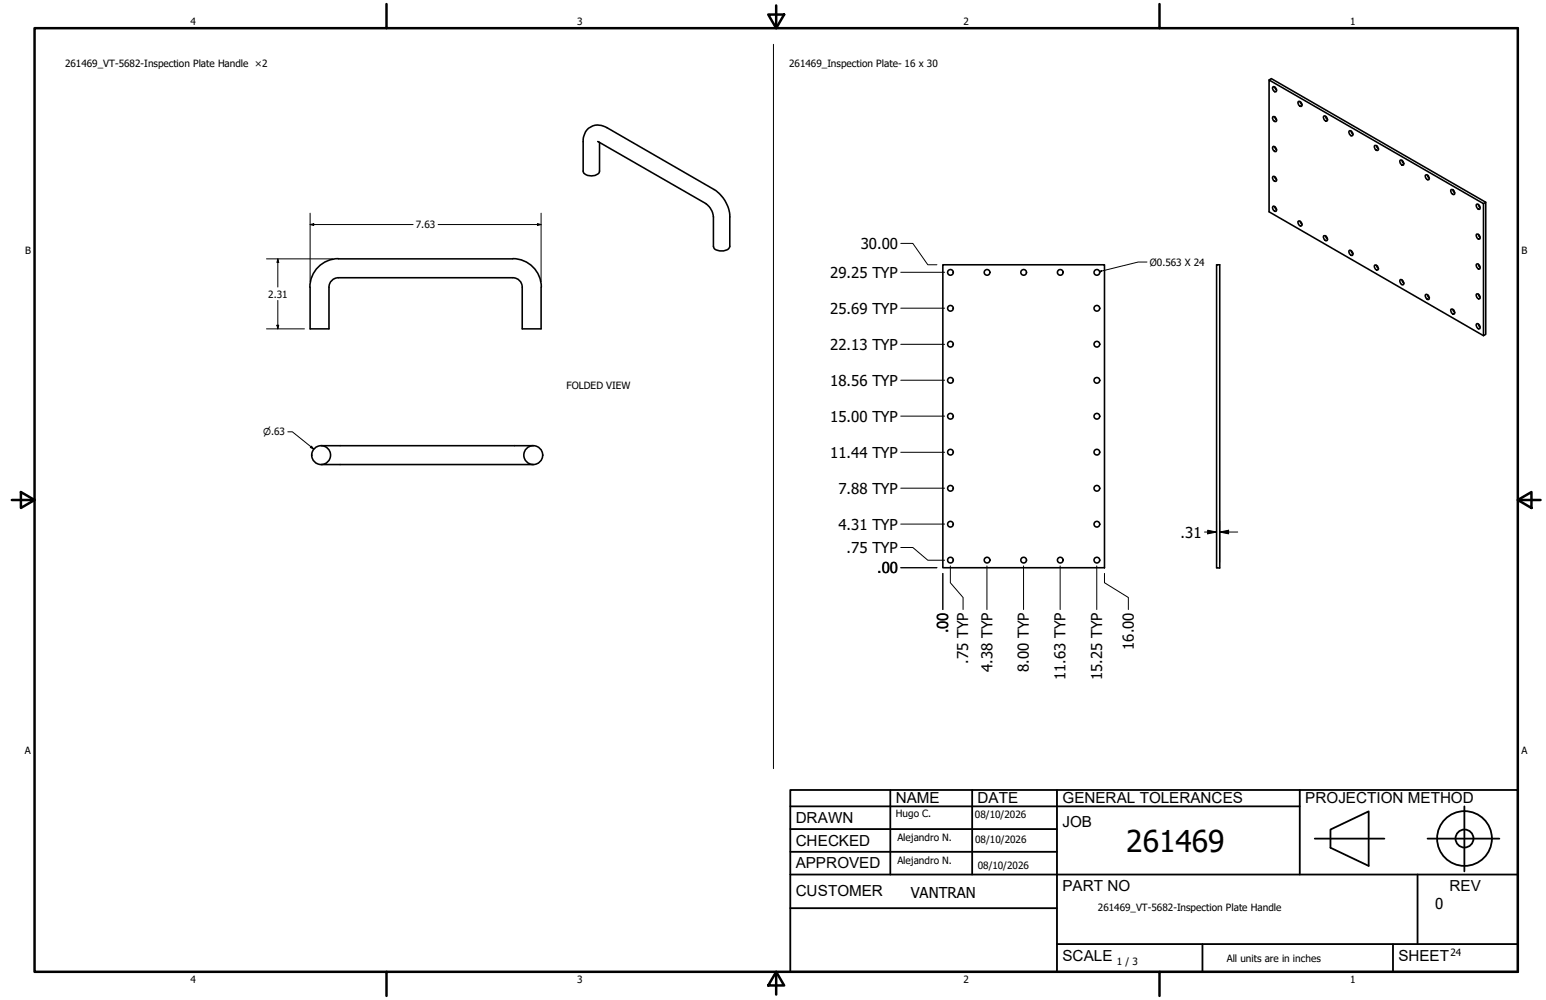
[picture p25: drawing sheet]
<svg xmlns="http://www.w3.org/2000/svg" width="432mm" height="279mm" viewBox="0 0 432 279" stroke-linecap="round" stroke-linejoin="round" font-family="sans-serif">
<defs><g id="words">
<text font-size="8.4" x="314.6" y="238.1">261469</text>
<g font-size="4.3">
<text x="250.2" y="224.2">NAME</text>
<text x="273" y="224.2">DATE</text>
<text x="296.7" y="224.3">GENERAL TOLERANCES</text>
<text x="364.6" y="224.3">PROJECTION METHOD</text>
<text x="222.2" y="229.9">DRAWN</text>
<text x="296.7" y="230.9">JOB</text>
<text x="222.2" y="236.3">CHECKED</text>
<text x="222.2" y="242.6">APPROVED</text>
<text x="222.2" y="250.3">CUSTOMER</text>
<text x="296.7" y="249">PART NO</text>
<text x="404.8" y="248.9">REV</text>
<text x="296.7" y="268.4">SCALE</text>
<text x="390.6" y="268.4">SHEET</text>
</g>
<g font-size="4.2">
<text x="240.4" y="69.5">30.00</text>
<text x="231.9" y="77.6">29.25 TYP</text>
<text x="231.9" y="87.6">25.69 TYP</text>
<text x="231.9" y="97.7">22.13 TYP</text>
<text x="231.9" y="107.8">18.56 TYP</text>
<text x="231.9" y="117.8">15.00 TYP</text>
<text x="231.9" y="127.9">11.44 TYP</text>
<text x="234.2" y="137.9">7.88 TYP</text>
<text x="234.2" y="148">4.31 TYP</text>
<text x="236.5" y="154.5">.75 TYP</text>
<text x="329.8" y="150.2">.31</text>
<text x="245" y="160.1">.00</text>
<text x="264.9" y="177" transform="rotate(-90 264.9 177)">.00</text>
<text x="270.4" y="185.5" transform="rotate(-90 270.4 185.5)">.75 TYP</text>
<text x="316.7" y="181.5" transform="rotate(-90 316.7 181.5)">16.00</text>
<text x="277.2" y="187.8" transform="rotate(-90 277.2 187.8)">4.38 TYP</text>
<text x="287.4" y="187.8" transform="rotate(-90 287.4 187.8)">8.00 TYP</text>
<text x="297.6" y="190.1" transform="rotate(-90 297.6 190.1)">11.63 TYP</text>
<text x="307.8" y="190.1" transform="rotate(-90 307.8 190.1)">15.25 TYP</text>
<text x="254.4" y="250.8">VANTRAN</text>
<text x="400.9" y="254">0</text>
</g>
<g font-size="2.8">
<text x="53.2" y="6.9">4</text>
<text x="161.2" y="6.9">3</text>
<text x="269.1" y="6.9">2</text>
<text x="377.1" y="6.9">1</text>
<text x="18.2" y="18.7">261469_VT-5682-Inspection Plate Handle ×2</text>
<text x="220.4" y="18.7">261469_Inspection Plate- 16 x 30</text>
<text x="116.1" y="63.8">7.63</text>
<text x="7" y="70.9">B</text>
<text x="424.9" y="70.9">B</text>
<text x="321.2" y="74.2">Ø0.563 X 24</text>
<text x="74.9" y="83.1">2.31</text>
<text x="158.2" y="108.6">FOLDED VIEW</text>
<text x="6.9" y="210.6">A</text>
<text x="424.9" y="210.6">A</text>
<text x="250.2" y="228.3">Hugo C.</text>
<text x="272.3" y="228.4">08/10/2026</text>
<text x="250.6" y="234.9">Alejandro N.</text>
<text x="272.4" y="235.6">08/10/2026</text>
<text x="250.6" y="241.5">Alejandro N.</text>
<text x="273.1" y="242.8">08/10/2026</text>
<text x="306.6" y="254.5">261469_VT-5682-Inspection Plate Handle</text>
<text x="312" y="269.7">1 / 3</text>
<text x="342.6" y="268.7">All units are in inches</text>
<text x="405.1" y="267.1">24</text>
<text x="53.2" y="274.6">4</text>
<text x="161.2" y="274.6">3</text>
<text x="269.1" y="274.6">2</text>
<text x="377.1" y="274.6">1</text>
</g>
<text font-size="2.6" x="73.5" y="121.7">⌀.63</text>
</g></defs>
<!-- layer: Visible (ANSI) -->
<g fill="none" stroke="#000" stroke-width=".44">
<path d="M166.9 39.6l30.3 17.3a5.4 5.4 0 0 1 2.1 3.7v8.2a2.23 2.23 0 0 0 2.8 1.3l.4-.1a1.45 1.45 0 0 0 1.3-1.2v-8.2a9.5 9.5 0 0 0-4.3-7.6l-30-17.3a4.3 4.3 0 0 0-4.5-.2 4.3 4.3 0 0 0-2.1 4.1v8.2a2.23 2.23 0 0 0 2.8 1.3l.9-.3a1.07 1.07 0 0 0 .8-1v-8M354.5 22.4l.6-.4 59.9 34.5v36.9l-.7 .4-59.8-34.6v-36.8l59.8 34.5v36.9M355.5 32.6a.86 .86 0 0 1 .9 .4 .86 .86 0 0 1 0 1 .97 .97 0 0 1-.9-1.4zM355.5 24.3a.8 .8 0 0 1 .9 .4 .8 .8 0 0 1-.2 1l-.6-.5zM356 32.6l.6 .9M356 24.3l.6 .8M362.5 28.5a.73 .73 0 0 1 1 .2 .73 .73 0 0 1-.2 1h-.1a1.08 1.08 0 0 1-.7-1.2zM363.2 28.4l.5 .9M369.7 32.5a.8 .8 0 0 1 .9 .4 .8 .8 0 0 1-.1 .9 1.05 1.05 0 0 1-.8-1.3zM370.3 32.5l.1 .5 .4 .4M376.8 36.6a.8 .8 0 0 1 .9 .4 .8 .8 0 0 1-.1 1l-.7-.5zM377.4 36.6l.5 .9"/>
<path d="M355.5 57.7a.8 .8 0 0 1 .9 .4 .8 .8 0 0 1-.2 1l-.6-.5zM355.5 49.4a.81 .81 0 0 1 .9 .3 .81 .81 0 0 1 0 1 .94 .94 0 0 1-.9-1.3zM355.5 41a.8 .8 0 0 1 .9 .4 .8 .8 0 0 1-.2 1l-.6-.5zM356 57.7l.6 .8M356 49.4l.6 .8M356 41l.6 .8M384 40.6a.9 .9 0 0 1 .7 1.4 .94 .94 0 0 1-.7-1.4zM384.5 40.7l.1 .5 .4 .4M391 44.8a.8 .8 0 0 1 .9 .4 .8 .8 0 0 1-.1 1l-.6-.5zM391.6 44.8l.1 .5 .4 .4M398.2 48.9a.83 .83 0 0 1 .8 .5 .83 .83 0 0 1-.1 .9l-.5-.3a.81 .81 0 0 1-.2-1.1zM398.7 49l.5 .8"/>
<path d="M405.3 53a.9 .9 0 0 1 .8 1.4 .99 .99 0 0 1-.8-1.4zM405.8 53l.5 .9M412.4 57.1a.83 .83 0 0 1 .9 .4 .83 .83 0 0 1-.2 1l-.5-.3a.81 .81 0 0 1-.2-1.1zM412.9 57.2l.5 .8M415 56.5l-.7 .4M94.5 72.3a8 8 0 0 0-7.9 7.9v11.7h5.3v-11.6a2.64 2.64 0 0 1 2.6-2.7h48.7a2.64 2.64 0 0 1 2.7 2.6v11.7h5.2v-11.6M94.6 72.3h48.6M143.2 72.3a8 8 0 0 1 8 7.9M263.3 74h45.2v84.6h-45.2zM339.8 74h.9v84.7h-.9zM362.5 61.9a.77 .77 0 0 1 1 .3 .77 .77 0 0 1-.2 1l-.6-.5zM363.2 61.8l.5 .9"/>
<path d="M369.7 65.9a.86 .86 0 0 1 .9 .4 .86 .86 0 0 1 0 .9 1.02 1.02 0 0 1-.9-1.3zM370.3 65.9l.1 .5 .4 .4M376.8 70a.8 .8 0 0 1 .9 .4 .8 .8 0 0 1-.1 1l-.7-.5zM377.4 70l.5 .9M384 74h.1a.88 .88 0 0 1 .7 .6 .88 .88 0 0 1-.1 .9l-.1-.1a1.07 1.07 0 0 1-.6-1.4zM384.5 74.2l.5 .8M391 78.2a.82 .82 0 0 1 .9 .4 .82 .82 0 0 1 0 1 1.03 1.03 0 0 1-.9-1.4zM391.6 78.2l.1 .5 .4 .4M412.4 73.8a.83 .83 0 0 1 .9 .4 .83 .83 0 0 1-.2 1l-.5-.3a.81 .81 0 0 1-.2-1.1zM412.4 65.4h.2a.9 .9 0 0 1 .6 1.4 .94 .94 0 0 1-.8-1.4zM412.9 73.9l.5 .8M412.9 65.5l.5 .9"/>
<path d="M398.1 82.4a.8 .8 0 0 1 .9 .3 .8 .8 0 0 1-.1 1l-.6-.5zM398.7 82.4l.5 .8M405.3 86.4h.1a.9 .9 0 0 1 .7 1.4 .94 .94 0 0 1-.8-1.4zM405.8 86.5l.5 .8M412.4 90.5a.83 .83 0 0 1 .9 .4 .83 .83 0 0 1-.2 1 1.01 1.01 0 0 1-.7-1.4zM412.4 82.1h.2a.88 .88 0 0 1 .7 .6 .88 .88 0 0 1-.2 .9l-.1-.1a1.07 1.07 0 0 1-.6-1.4zM412.9 90.6l.5 .8M412.9 82.2l.5 .9M89.7 129.8h59.3M89.7 124.5h59.3"/>
<circle cx="265.5" cy="76.1" r=".79"/>
<circle cx="275.7" cy="76.1" r=".79"/>
<circle cx="285.9" cy="76.1" r=".79"/>
<circle cx="296.1" cy="76.1" r=".79"/>
<circle cx="306.4" cy="76.1" r=".79"/>
<circle cx="265.5" cy="96.2" r=".79"/>
<circle cx="265.5" cy="86.1" r=".79"/>
<circle cx="306.4" cy="96.2" r=".79"/>
<circle cx="306.4" cy="86.1" r=".79"/>
<circle cx="265.5" cy="116.3" r=".79"/>
<circle cx="265.5" cy="106.3" r=".79"/>
<circle cx="306.4" cy="116.3" r=".79"/>
<circle cx="306.4" cy="106.3" r=".79"/>
<circle cx="89.7" cy="127.2" r="2.64"/>
<circle cx="148.9" cy="127.2" r="2.64"/>
<circle cx="265.5" cy="126.3" r=".79"/>
<circle cx="265.5" cy="136.4" r=".79"/>
<circle cx="306.4" cy="136.4" r=".79"/>
<circle cx="306.4" cy="126.3" r=".79"/>
<circle cx="265.5" cy="156.5" r=".79"/>
<circle cx="265.5" cy="146.5" r=".79"/>
<circle cx="275.7" cy="156.5" r=".79"/>
<circle cx="285.9" cy="156.5" r=".79"/>
<circle cx="296.1" cy="156.5" r=".79"/>
<circle cx="306.4" cy="156.5" r=".79"/>
<circle cx="306.4" cy="146.5" r=".79"/>
</g>
<!-- layer: Borde (ANSI) -->
<g fill="none" stroke="#000" stroke-width=".7">
<path d="M9.7 7.9h414.2v263.6h-414.2zM107.9 1.1v6.8M214.6 4.1h4.4l-2.2 3.8zM216.8 1.5v6.4M323.8 1.1v6.8M3.3 139.7h6.4M5.8 137.5l3.9 2.2-3.9 2.2zM423.9 139.7l3.8-2.2v4.4zM423.9 139.7h6.4M107.9 271.5v6.8M216.8 271.5l2.2 3.8h-4.4zM216.8 271.5v6.4"/>
<path d="M323.8 271.5v6.8"/>
</g>
<!-- layer: Title (ANSI)-1 -->
<g fill="none" stroke="#000" stroke-width=".51">
<path d="M220.7 220.7h203.2v50.8h-203.2zM220.7 225.3h142.3M220.7 231.6h74.5M220.7 238h74.5M248.7 220.7v23.6M271.5 220.7v23.6M295.2 220.7v50.8M363 220.7v23.6M367.2 234.3h19.5M371.6 231.8l10.7-5.1v15.2l-10.7-5zM398.7 234.3h20.1M409 225.3v18.2"/>
<path d="M220.7 244.3h203.2M220.7 253.7h74.5M395.9 244.3v19.5M295.2 263.8h128.7M335.9 263.8v7.7M389.1 263.8v7.7"/>
<circle cx="409" cy="234.3" r="7.7"/>
<circle cx="409" cy="234.3" r="2.51"/>
</g>
<path d="M216 12.4v202.4" fill="none" stroke="#000" stroke-width=".28"/>
<!-- layer: Cota (ANSI) -->
<g fill="none" stroke="#000" stroke-width=".28">
<path d="M86.6 59.6v19.1M151.1 59.6v19.1M74.4 72.3h18.6M77.6 72.3l.3 1h-.6zM77.6 72.3v7.9M86.6 62.7l1-.2v.5zM86.6 62.7h28.8M122.4 62.7h28.7M150.1 62.5l1 .2-1 .3zM251.6 76.1h12.2M251.6 68h3.4l4.1 6h2.6M74.4 91.9h10.6"/>
<path d="M77.3 90.9h.6l-.3 1zM77.6 83.9v8M251.6 96.2h12.2M251.6 86.1h12.2M251.6 116.3h12.2M251.6 106.2h12.2M80.4 120.7h1.3l5.9 4.8M87 124.7l.6 .8-.9-.5zM251.6 136.4h12.2M251.6 126.4h12.2M251.6 158.6h10.1M251.6 153h3.4l4.1 3.5h4.7"/>
<path d="M251.6 146.4h12.2M265.4 158.1v4.7l3.6 4.1v3.4M275.7 158.1v12.2M285.9 158.1v12.2M296.1 158.1v12.2M306.3 158.1v12.2M336.4 148.7h3.4M337.3 148.1l2.5 .6-2.5 .5zM339.8 145.5v11.6M340.7 148.7l2.5-.6v1.1zM340.7 148.7h5M340.7 145.5v11.6"/>
<path d="M263.3 160.2v10.1M308.5 160.2v2.6l6.7 4.1v3.4"/>
</g>
<path d="M307.1 75.9l.5-.3 .1 .3zM320.4 73.2h-2.5l-10.8 2.7" fill="none" stroke="#000" stroke-width=".28"/>
<path d="M307.1 75.9l.5-.3 .1 .3z" fill="#000"/>
<!-- layer: Cota (ANSI) -->
<path d="M77.6 72.3l.3 1h-.6zM86.6 62.7l1-.2v.5zM150.1 62.5l1 .2-1 .3zM77.3 90.9h.6l-.3 1zM87 124.7l.6 .8-.9-.5zM337.3 148.1l2.5 .6-2.5 .5zM340.7 148.7l2.5-.6v1.1z" fill="#000"/>
<use href="#words"/>
</svg>
